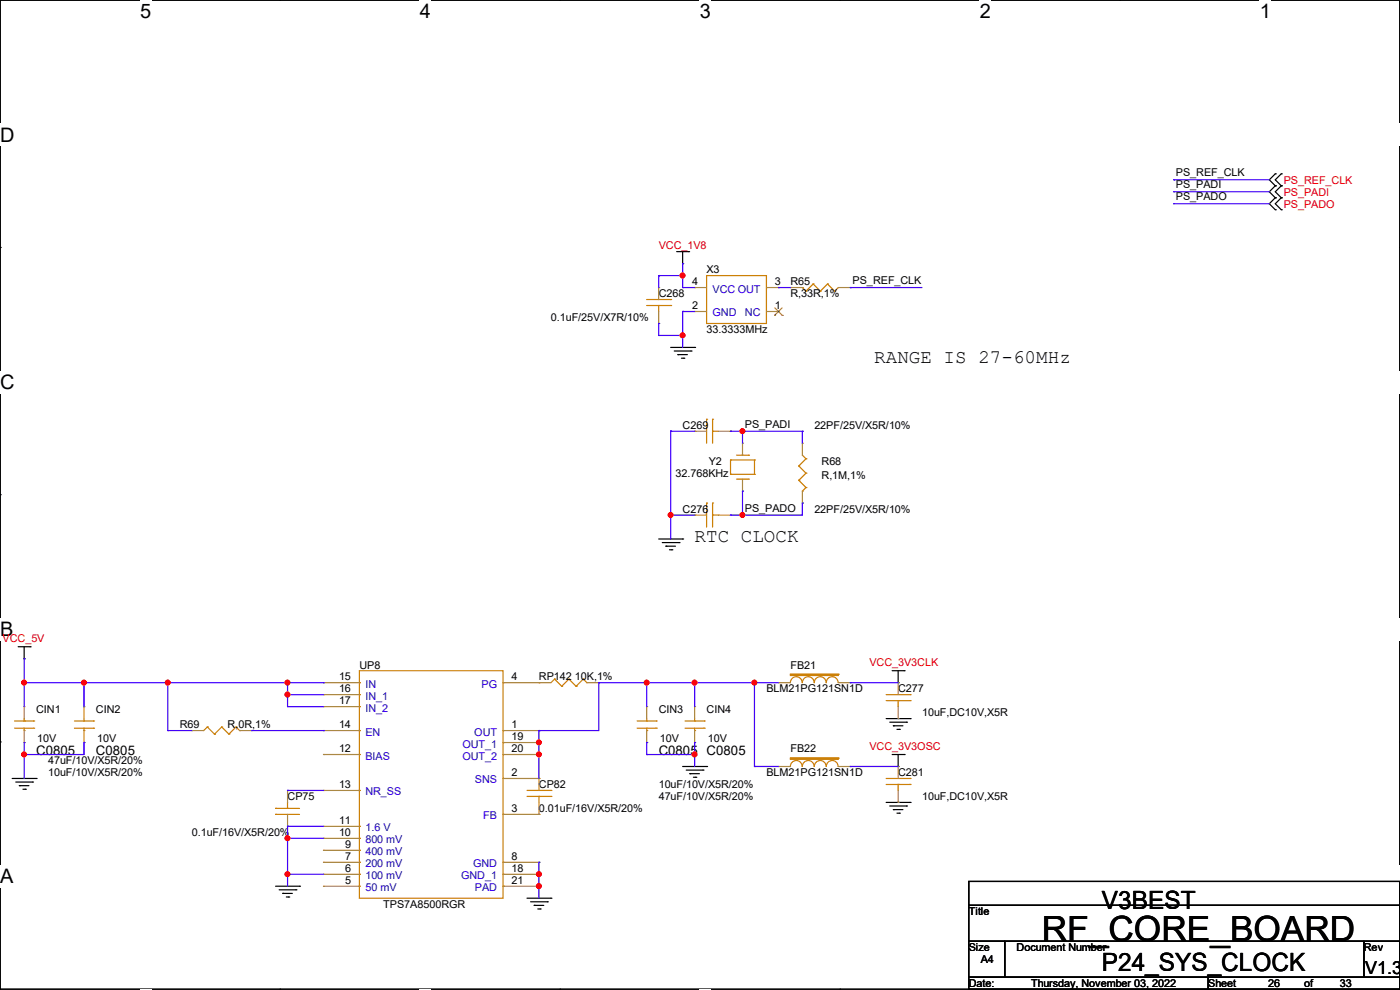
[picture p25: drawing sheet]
<svg xmlns="http://www.w3.org/2000/svg" width="297mm" height="210mm" viewBox="0 0 297 210" stroke-linecap="round" stroke-linejoin="round" font-family="sans-serif">
<defs><g id="words">
<text font-size="7.4" x="221" y="199.7">RF_CORE_BOARD</text>
<g font-size="5.3">
<text x="233.7" y="192.8">V3BEST</text>
<text x="233.7" y="206">P24_SYS_CLOCK</text>
</g>
<g font-size="4.2">
<text x="29.7" y="3.9">5</text>
<text x="89.1" y="3.9">4</text>
<text x="148.5" y="3.9">3</text>
<text x="207.9" y="3.9">2</text>
<text x="267.3" y="3.9">1</text>
<text x="0" y="30.1">D</text>
<text x="0" y="82.5">C</text>
<text x="0" y="135">B</text>
<text x="0" y="187.4">A</text>
<text x="297" y="187.4">A</text>
</g>
<g font-size="4.1">
<text x="185.5" y="77">RANGE IS 27-60MHz</text>
<text x="147.4" y="115.1">RTC CLOCK</text>
</g>
<text font-size="3.8" x="289.6" y="206.6">V1.3</text>
<g font-size="2.8">
<text x="7.7" y="160.1">C0805</text>
<text x="20.4" y="160.1">C0805</text>
<text x="139.7" y="160.1">C0805</text>
<text x="149.9" y="160.1">C0805</text>
</g>
<g font-size="2.3">
<text x="249.5" y="37.4">PS_REF_CLK</text>
<text x="249.5" y="40">PS_PADI</text>
<text x="249.5" y="42.5">PS_PADO</text>
<text x="149.9" y="58">X3</text>
<text x="139.7" y="63.1">C268</text>
<text x="146.9" y="65.5">2</text>
<text x="146.9" y="60.5">4</text>
<text x="164.4" y="65.5">1</text>
<text x="164.4" y="60.5">3</text>
<text x="167.7" y="60.5">R65</text>
<text x="167.7" y="63.1">R,33R,1%</text>
<text x="180.9" y="60.3">PS_REF_CLK</text>
<text x="116.9" y="68.2">0.1uF/25V/X7R/10%</text>
<text x="149.9" y="70.7">33.3333MHz</text>
<text x="144.8" y="91">C269</text>
<text x="158" y="90.8">PS_PADI</text>
<text x="172.8" y="91">22PF/25V/X5R/10%</text>
<text x="143.3" y="101.2">32.768KHz</text>
<text x="150.4" y="98.6">Y2</text>
<text x="174.3" y="98.6">R68</text>
<text x="174.3" y="101.7">R,1M,1%</text>
<text x="144.8" y="108.8">C276</text>
<text x="158" y="108.5">PS_PADO</text>
<text x="172.8" y="108.8">22PF/25V/X5R/10%</text>
<text x="76.2" y="141.8">UP8</text>
<text x="167.7" y="141.8">FB21</text>
<text x="71.9" y="144.3">15</text>
<text x="71.9" y="146.8">16</text>
<text x="71.9" y="149.4">17</text>
<text x="108.5" y="144.3">4</text>
<text x="114.3" y="144.4">RP142 10K,1%</text>
<text x="162.6" y="146.9">BLM21PG121SN1D</text>
<text x="190.5" y="146.9">C277</text>
<text x="7.7" y="151.2">CIN1</text>
<text x="20.4" y="151.2">CIN2</text>
<text x="38.1" y="154.5">R69</text>
<text x="48.3" y="154.5">R,0R,1%</text>
<text x="71.9" y="154.4">14</text>
<text x="108.5" y="154.4">1</text>
<text x="139.7" y="151.2">CIN3</text>
<text x="149.9" y="151.2">CIN4</text>
<text x="195.6" y="152">10uF,DC10V,X5R</text>
<text x="7.9" y="157.3">10V</text>
<text x="20.6" y="157.3">10V</text>
<text x="71.9" y="159.5">12</text>
<text x="108.5" y="157">19</text>
<text x="108.5" y="159.5">20</text>
<text x="140" y="157.3">10V</text>
<text x="150.2" y="157.3">10V</text>
<text x="167.7" y="159.6">FB22</text>
<text x="10.2" y="162.1">47uF/10V/X5R/20%</text>
<text x="10.2" y="164.7">10uF/10V/X5R/20%</text>
<text x="71.9" y="167.1">13</text>
<text x="108.5" y="164.6">2</text>
<text x="114.3" y="167.2">CP82</text>
<text x="139.7" y="167.2">10uF/10V/X5R/20%</text>
<text x="162.6" y="164.7">BLM21PG121SN1D</text>
<text x="190.5" y="164.7">C281</text>
<text x="61" y="169.8">CP75</text>
<text x="108.5" y="172.2">3</text>
<text x="114.3" y="172.3">0.01uF/16V/X5R/20%</text>
<text x="139.7" y="169.8">47uF/10V/X5R/20%</text>
<text x="195.6" y="169.8">10uF,DC10V,X5R</text>
<text x="40.7" y="177.4">0.1uF/16V/X5R/20%</text>
<text x="71.9" y="177.3">10</text>
<text x="71.9" y="174.8">11</text>
<text x="73.2" y="179.8">9</text>
<text x="73.2" y="184.9">6</text>
<text x="73.2" y="182.4">7</text>
<text x="108.5" y="182.4">8</text>
<text x="108.5" y="184.9">18</text>
<text x="73.2" y="187.5">5</text>
<text x="108.5" y="187.5">21</text>
<text x="81.3" y="192.6">TPS7A8500RGR</text>
<text x="205.5" y="194.1">Title</text>
<text x="205.5" y="201.8">Size</text>
<text x="215.7" y="201.8">Document Number</text>
<text x="289.4" y="201.8">Rev</text>
<text x="205.5" y="209.4">Date:</text>
<text x="208.1" y="204.3">A4</text>
<text x="218.7" y="209.4">Thursday, November 03, 2022</text>
<text x="256.3" y="209.4">Sheet</text>
<text x="269" y="209.4">26</text>
<text x="276.7" y="209.4">of</text>
<text x="284.3" y="209.4">33</text>
</g>
<g font-size="2.3" fill="#f00">
<text x="272.3" y="38.9">PS_REF_CLK</text>
<text x="272.3" y="41.5">PS_PADI</text>
<text x="272.3" y="44">PS_PADO</text>
<text x="139.7" y="52.9">VCC_1V8</text>
<text x=".6" y="136.2">VCC_5V</text>
<text x="184.4" y="141.3">VCC_3V3CLK</text>
<text x="184.4" y="159.1">VCC_3V3OSC</text>
</g>
<g font-size="2.3" fill="#00c">
<text x="151.2" y="62.1">VCC OUT</text>
<text x="151.2" y="67.1">GND</text>
<text x="158" y="67.1">NC</text>
<text x="77.5" y="145.9">IN</text>
<text x="77.5" y="148.4">IN_1</text>
<text x="102.2" y="145.9">PG</text>
<text x="77.5" y="151">IN_2</text>
<text x="77.5" y="161.1">BIAS</text>
<text x="77.5" y="156">EN</text>
<text x="98.1" y="158.6">OUT_1</text>
<text x="98.1" y="161.1">OUT_2</text>
<text x="100.6" y="156">OUT</text>
<text x="100.8" y="166.2">SNS</text>
<text x="77.5" y="168.7">NR_SS</text>
<text x="102.5" y="173.8">FB</text>
<text x="77.5" y="178.9">800 mV</text>
<text x="77.5" y="176.4">1.6 V</text>
<text x="77.5" y="184">200 mV</text>
<text x="77.5" y="181.4">400 mV</text>
<text x="100.4" y="184">GND</text>
<text x="77.5" y="189.1">50 mV</text>
<text x="77.5" y="186.5">100 mV</text>
<text x="97.8" y="186.5">GND_1</text>
<text x="100.8" y="189.1">PAD</text>
</g>
</g></defs>
<path d="M0 0h297v209.8h-297z" fill="none" stroke="#000" stroke-width=".25"/>
<g fill="#fff">
<path d="M29.7 0h2.4v4.8h-2.4z"/>
<path d="M29.7 209.8h2.4v.2h-2.4z"/>
</g>
<path d="M59.4 0h.1M59.4 209.8h.1" fill="none" stroke="#000" stroke-width=".25"/>
<g fill="#fff">
<path d="M89.1 0h2.3v4.8h-2.3z"/>
<path d="M89.1 209.8h2.3v.2h-2.3z"/>
</g>
<path d="M118.8 0h.1M118.8 209.8h.1" fill="none" stroke="#000" stroke-width=".25"/>
<g fill="#fff">
<path d="M148.5 0h2.3v4.8h-2.3z"/>
<path d="M148.5 209.8h2.3v.2h-2.3z"/>
</g>
<path d="M178.2 0h.1M178.2 209.8h.1" fill="none" stroke="#000" stroke-width=".25"/>
<g fill="#fff">
<path d="M207.9 0h2.3v4.8h-2.3z"/>
<path d="M207.9 209.8h2.3v.2h-2.3z"/>
</g>
<path d="M237.6 0h.1M237.6 209.8h.1" fill="none" stroke="#000" stroke-width=".25"/>
<g fill="#fff">
<path d="M267.3 0h2.3v4.8h-2.3z"/>
<path d="M267.3 209.8h2.3v.2h-2.3z"/>
<path d="M0 26.2h3.1v4.8h-3.1z"/>
<path d="M297 26.2v4.8z"/>
<path d="M0 78.7h3.1v4.7h-3.1z"/>
<path d="M297 78.7v4.7z"/>
</g>
<path d="M0 52.5h.1M297 52.5h.1" fill="none" stroke="#000" stroke-width=".25"/>
<g fill="#fff">
<path d="M0 131.1h2.9v4.8h-2.9z"/>
<path d="M297 131.1v4.8z"/>
</g>
<path d="M0 104.9h.1M297 104.9h.1" fill="none" stroke="#000" stroke-width=".25"/>
<g fill="#fff">
<path d="M0 183.6h2.9v4.7h-2.9z"/>
<path d="M296.9 183.6h.1v4.7h-.1z"/>
</g>
<g fill="none" stroke="#000" stroke-width=".25">
<path d="M270.6 36.9h.1M270.6 39.4h.1M270.6 36.9l-1.3 1.2 1.3 1.3M270.6 39.4l-1.3 1.3 1.3 1.3M271.8 39.4h.1M271.8 36.9h.1M271.8 36.9l-1.2 1.2 1.2 1.3M271.8 39.4l-1.2 1.3 1.2 1.3M143.6 53.4h2.5M144.8 55.9h.1M144.8 53.4v2.5M146.1 53.4h.1"/>
<path d="M270.6 42h.1M270.6 44.5h.1M270.6 42l-1.3 1.2 1.3 1.3M271.8 42h.1M271.8 44.5h.1M271.8 42l-1.2 1.2 1.2 1.3M142.3 73.7h5.1M143 74.5h3.6M143.8 75.2h.1M143.8 75.2h2M144.6 76h.5M145.1 76h.1"/>
<path d="M146.6 74.5h.1M147.4 73.7h.1M139.7 114.3h5.1M140.5 115.1h3.6M141.3 115.9h.1M141.3 115.9h2M142 116.6h.5M142.5 116.6h.1M144.1 115.1h.1M144.8 114.3h.1M3.9 137.2h2.5M5.1 139.7h.1"/>
<path d="M5.1 137.2v2.5M6.4 137.2h.1M0 157.4h.1M188 152.4h5.1M188.8 153.2h3.5M189.3 142.3h2.5M189.5 154h.1M189.5 154h2.1M190.3 154.7h.5M190.5 144.8h.1M190.5 142.3v2.5M190.8 154.7h.1"/>
<path d="M191.8 142.3h.1M192.3 153.2h.1M193.1 152.4h.1M297 157.4h.1M2.6 165.1h5.1M3.3 165.9h3.6M4.1 166.7h.1M4.1 166.7h2M4.9 167.4h.5M5.4 167.4h.1M6.9 165.9h.1M7.7 165.1h.1"/>
<path d="M144.8 162.6h5.1M145.6 163.4h3.5M146.3 164.1h.1M146.3 164.1h2.1M147.1 164.9h.5M147.6 164.9h.1M149.1 163.4h.1M149.9 162.6h.1M188 170.2h5.1M188.8 171h3.5M189.3 160.1h2.5M189.5 171.7h.1"/>
<path d="M189.5 171.7h2.1M190.3 172.5h.5M190.5 162.6h.1M190.5 160.1v2.5M190.8 172.5h.1M191.8 160.1h.1M192.3 171h.1M193.1 170.2h.1M58.5 188h5M59.2 188.8h3.6M60 189.5h.1M60 189.5h2"/>
<path d="M60.7 190.3h.6M61.3 190.3h.1M62.8 188.8h.1M63.5 188h.1M111.8 190.5h5.1M112.6 191.3h3.5M113.3 192.1h.1M113.3 192.1h2.1M114.1 192.8h.5M114.6 192.8h.1M116.1 191.3h.1M116.9 190.5h.1"/>
<path d="M205.5 187h91.5v5.1h-91.5zM205.5 192.1h91.5v7.6h-91.5zM205.5 199.7h7.6v7.6h-7.6zM213.1 199.7h76.2v7.6h-76.2zM289.3 199.7h7.7v7.6h-7.7zM205.5 207.3h50.8v2.5h-50.8zM256.3 207.3h40.7v2.5h-40.7z"/>
</g>
<g fill="none" stroke="#cc8006" stroke-width=".25">
<path d="M149.9 58.5h12.7v10.1h-12.7zM137.2 63.5h5.1M137.2 64.8h5.1M139.7 64.8h.1M139.7 64.8v1.3M142.3 63.5h.1M142.3 64.8h.1M170.2 61h.1M170.2 61l.8 .8M171 61.8h.1M172.5 60.2h.1M172.5 60.2l1.5 1.6"/>
<path d="M172.5 60.2l-1.5 1.6M174 61.8h.1M175.6 60.2h.1M175.6 60.2l1.5 1.6M175.6 60.2l-1.6 1.6M177.1 61.8h.1M177.8 61l-.7 .8M149.9 88.9h.1M149.9 88.9v5.1M151.2 88.9h.1M151.2 91.5h.1M151.2 88.9v5.1"/>
<path d="M151.2 91.5h1.2M155 97.6h.1M155 97.6h5.1M155 97.6v3M156.3 96.6h2.5M158.8 96.6h.1M160.1 97.6h.1M160.1 97.6v3M169.5 98.8h.1M169.5 98.8l1.5 1.6M170.2 96.6l.8 .7M171 97.3h.1"/>
<path d="M171 97.3l-1.5 1.5M149.9 106.7h.1M149.9 106.7v5.1M151.2 106.7h.1M151.2 109.3h.1M151.2 106.7v5.1M151.2 109.3h1.2M155 100.6h.1M155 100.6h5.1M156.3 101.6h2.5M158.8 101.6h.1M160.1 100.6h.1"/>
<path d="M169.5 101.9h.1M169.5 101.9l1.5 1.5M170.2 104.2h.1M171 103.4h.1M171 100.4h.1M171 100.4l-1.5 1.5M171 103.4l-.8 .8M3.1 153h4.1M3.1 154.5h4.1M5.1 153h.1M5.1 155h.1M5.1 152.4v.6"/>
<path d="M5.1 154.5v.5M7.2 153h.1M7.2 154.5h.1M15.8 153h4.1M15.8 154.5h4.1M17.8 153h.1M17.8 155h.1M17.8 152.4v.6M17.8 154.5v.5M19.9 153h.1M19.9 154.5h.1M44 154.2h.1"/>
<path d="M44 154.2l-.8 .8M44 154.2l1.5 1.5M45.5 155.7h.1M47 154.2h.1M47 154.2l-1.5 1.5M47 154.2l1.6 1.5M48.6 155.7h.1M50.1 154.2h.1M50.1 154.2l-1.5 1.5M50.1 154.2l.7 .8M50.8 155h.1M76.2 142.3h30.5v48.2h-30.5z"/>
<path d="M76.2 155h.1M76.2 144.8h.1M76.2 147.4h.1M76.2 149.9h.1M106.7 155h.1M106.7 144.8h.1M106.7 157.5h.1M117.6 144.1h.1M117.6 144.1l-.7 .7M117.6 144.1l1.6 1.5M119.2 145.6h.1M120.7 144.1h.1"/>
<path d="M120.7 144.1l-1.5 1.5M120.7 144.1l1.5 1.5M122.2 145.6h.1M123.7 144.1h.1M123.7 144.1l-1.5 1.5M123.7 144.1l.8 .7M124.5 144.8h.1M135.2 153h4M135.2 154.5h4M137.2 153h.1M137.2 155h.1M137.2 152.4v.6"/>
<path d="M137.2 154.5v.5M139.2 153h.1M139.2 154.5h.1M145.3 153h4.1M145.3 154.5h4.1M147.4 153h.1M147.4 155h.1M147.4 152.4v.6M147.4 154.5v.5M149.4 153h.1M149.4 154.5h.1M167.7 143h10.1"/>
<path d="M167.7 144.8a1.25 1.25 0 0 1 1.2-1.2 1.25 1.25 0 0 1 1.3 1.2 1.29 1.29 0 0 1 1.3-1.2 1.29 1.29 0 0 1 1.3 1.2 1.25 1.25 0 0 1 1.2-1.2 1.25 1.25 0 0 1 1.3 1.2M175.3 144.8a1.25 1.25 0 0 1 1.3-1.2 1.25 1.25 0 0 1 1.2 1.2M177.8 143h.1M188 147.4h5.1M188 148.6h5.1M190.5 148.6h.1M190.5 148.6v1.3M193.1 147.4h.1M193.1 148.6h.1M58.5 172.8h.1M58.5 171.5h.1M58.5 172.8h5"/>
<path d="M58.5 171.5h5M61 171.5h.1M61 170.2v1.3M76.2 177.8h.1M76.2 175.3h.1M76.2 160.1h.1M76.2 167.7h.1M106.7 165.1h.1M106.7 172.8h.1M106.7 160.1h.1M111.8 167.7h5.1M111.8 169h5.1"/>
<path d="M114.3 169h.1M114.3 169v1.2M116.9 167.7h.1M116.9 169h.1M167.7 160.8h10.1M167.7 162.6a1.25 1.25 0 0 1 1.2-1.3 1.25 1.25 0 0 1 1.3 1.3 1.29 1.29 0 0 1 1.3-1.3 1.29 1.29 0 0 1 1.3 1.3 1.25 1.25 0 0 1 1.2-1.3 1.25 1.25 0 0 1 1.3 1.3M175.3 162.6a1.25 1.25 0 0 1 1.3-1.3 1.25 1.25 0 0 1 1.2 1.3M177.8 160.8h.1M188 165.1h5.1M188 166.4h5.1M190.5 166.4h.1M190.5 166.4v1.3"/>
<path d="M193.1 165.1h.1M193.1 166.4h.1M76.2 188h.1M76.2 185.5h.1M76.2 182.9h.1M76.2 180.4h.1M106.7 182.9h.1M106.7 185.5h.1M106.7 188h.1"/>
</g>
<g fill="none" stroke="#a84" stroke-width=".25">
<path d="M139.7 61h.1M139.7 68.6h.1M139.7 61v2.5M139.7 66.1v2.5M147.4 66.1h.1M147.4 61h.1M147.4 66.1h2.5M147.4 61h2.5M162.6 66.1h2.5M162.6 61h2.5M165.1 66.1h.1M165.1 61h.1"/>
<path d="M167.7 61h.1M167.7 61h2.5M177.8 61h2.6M180.4 61h.1M147.4 91.5h.1M147.4 91.5h2.5M152.4 91.5h2.6M155 91.5h.1M157.5 94h.1M157.5 94v2.6M170.2 94h.1M170.2 94v2.6"/>
<path d="M147.4 109.3h.1M147.4 109.3h2.5M152.4 109.3h2.6M155 109.3h.1M157.5 104.2h.1M157.5 101.6v2.6M170.2 106.7h.1M170.2 104.2v2.5M5.1 149.9h.1M5.1 157.5h.1M5.1 149.9v2.5M5.1 155v2.5"/>
<path d="M17.8 149.9h.1M17.8 157.5h.1M17.8 149.9v2.5M17.8 155v2.5M40.7 155h.1M40.7 155h2.5M50.8 155h2.6M53.4 155h.1M68.6 155h.1M68.6 144.8h.1M68.6 147.4h.1M68.6 149.9h.1"/>
<path d="M68.6 155h7.6M68.6 144.8h7.6M68.6 147.4h7.6M68.6 149.9h7.6M106.7 155h7.6M106.7 144.8h10.2M106.7 157.5h7.6M114.3 155h.1M114.3 144.8h.1M114.3 157.5h.1M124.5 144.8h2.5M127 144.8h.1"/>
<path d="M137.2 149.9h.1M137.2 157.5h.1M137.2 149.9v2.5M137.2 155v2.5M147.4 149.9h.1M147.4 157.5h.1M147.4 149.9v2.5M147.4 155v2.5M165.1 144.8h.1M165.1 144.8h2.6M177.8 144.8h2.6M180.4 144.8h.1"/>
<path d="M190.5 144.8h.1M190.5 152.4h.1M190.5 144.8v2.6M190.5 149.9v2.5M61 175.3h.1M61 167.7h.1M61 167.7v2.5M61 172.8v2.5M68.6 177.8h.1M68.6 175.3h.1M68.6 160.1h.1M68.6 167.7h.1"/>
<path d="M68.6 177.8h7.6M68.6 175.3h7.6M68.6 160.1h7.6M68.6 167.7h7.6M106.7 165.1h7.6M106.7 172.8h7.6M106.7 160.1h7.6M114.3 165.1h.1M114.3 172.8h.1M114.3 160.1h.1M114.3 165.1v2.6M114.3 170.2v2.6"/>
<path d="M165.1 162.6h.1M165.1 162.6h2.6M177.8 162.6h2.6M180.4 162.6h.1M190.5 162.6h.1M190.5 170.2h.1M190.5 162.6v2.5M190.5 167.7v2.5M68.6 188h.1M68.6 185.5h.1M68.6 182.9h.1M68.6 180.4h.1"/>
<path d="M68.6 188h7.6M68.6 185.5h7.6M68.6 182.9h7.6M68.6 180.4h7.6M106.7 188h7.6M106.7 185.5h7.6M106.7 182.9h7.6M114.3 182.9h.1M114.3 185.5h.1M114.3 188h.1"/>
</g>
<g fill="#cc8006" stroke="#cc8006" stroke-width=".25">
<path d="M167.7 143h10.1v.3h-10.1z" fill-rule="evenodd"/>
<path d="M167.7 160.8h10.1v.3h-10.1z" fill-rule="evenodd"/>
</g>
<path d="M164.3 66.9h.1M164.4 65.3l1.5 1.6M165.9 65.3l-1.6 1.6M165.9 66.9h.1" fill="none" stroke="#804000" stroke-width=".21"/>
<g fill="none" stroke="#4200ff" stroke-width=".25">
<path d="M249 38.1h.1M249 38.1h20.3M139.7 58.5h.1M139.7 58.5h5.1M139.7 58.5v2.5M144.8 55.9h.1M144.8 58.5h.1M144.8 55.9v5.1M249 40.7h.1M249 43.2h.1M249 40.7h20.3M249 43.2h20.3"/>
<path d="M139.7 68.6h.1M139.7 71.2h.1M139.7 68.6v2.6M139.7 71.2h5.1M144.8 61h.1M144.8 66.1h.1M144.8 71.2h.1M144.8 66.1v7.6M144.8 61h2.6M144.8 66.1h2.6M165.1 61h.1M165.1 61h2.6"/>
<path d="M180.4 61h.1M180.4 61h15.2M142.3 91.5h.1M142.3 91.5v22.8M142.3 91.5h5.1M155 91.5h.1M155 91.5h15.2M157.5 91.5h.1M157.5 91.5v2.5M170.2 91.5h.1M170.2 91.5v2.5M142.3 109.3h.1"/>
<path d="M142.3 109.3h5.1M155 109.3h.1M157.5 104.2h.1M157.5 109.3h.1M157.5 104.2v5.1M170.2 106.7h.1M170.2 106.7v2.6h-15.2M5.1 139.7h.1M5.1 139.7v10.2M5.1 144.8h.1M5.1 157.5h.1M5.1 157.5v7.6"/>
<path d="M5.1 144.8h63.5M17.8 144.8h.1M17.8 157.5h.1M17.8 144.8v5.1M17.8 157.5v2.6h-12.7M35.6 144.8h.1M35.6 155h.1M35.6 144.8v10.2M35.6 155h5.1M53.4 155h15.2M61 144.8h.1M61 147.4h.1"/>
<path d="M61 149.9h.1M61 144.8v5.1M61 147.4h7.6M61 149.9h7.6M68.6 155h.1M68.6 144.8h.1M114.3 155h.1M114.3 157.5h.1M114.3 155v10.1M127 144.8h.1M127 144.8h38.1M127 144.8v10.2h-12.7"/>
<path d="M137.2 144.8h.1M137.2 157.5h.1M137.2 144.8v5.1M137.2 157.5v2.6M147.4 144.8h.1M147.4 157.5h.1M147.4 144.8v5.1M147.4 157.5v5.1M160.1 144.8h.1M160.1 144.8v17.8M180.4 144.8h.1M180.4 144.8h10.1"/>
<path d="M5.1 160.1h.1M61 167.7h.1M61 175.3h.1M61 177.8h.1M61 167.7h7.6M61 175.3v12.7M61 175.3h7.6M61 177.8h7.6M114.3 160.1h.1M137.2 160.1h.1M137.2 160.1h10.2M147.4 160.1h.1"/>
<path d="M160.1 162.6h.1M160.1 162.6h5M180.4 162.6h.1M180.4 162.6h10.1M61 185.5h.1M61 185.5h7.6M114.3 182.9h.1M114.3 185.5h.1M114.3 188h.1M114.3 182.9v7.6"/>
</g>
<g fill="#f00" stroke="#f00" stroke-width=".25">
<circle cx="144.8" cy="58.4" r=".49"/>
<circle cx="144.8" cy="71.1" r=".49"/>
<circle cx="142.3" cy="109.2" r=".49"/>
<circle cx="157.5" cy="91.5" r=".49"/>
<circle cx="157.5" cy="109.2" r=".49"/>
<circle cx="5.1" cy="144.8" r=".49"/>
<circle cx="17.8" cy="144.8" r=".49"/>
<circle cx="35.6" cy="144.8" r=".49"/>
<circle cx="61" cy="144.8" r=".49"/>
<circle cx="137.2" cy="144.8" r=".49"/>
<circle cx="147.3" cy="144.8" r=".49"/>
<circle cx="160" cy="144.8" r=".49"/>
<circle cx="5.1" cy="160" r=".49"/>
<circle cx="147.3" cy="160" r=".49"/>
<circle cx="61" cy="185.4" r=".49"/>
<circle cx="61" cy="177.8" r=".49"/>
<circle cx="114.3" cy="157.5" r=".49"/>
<circle cx="114.3" cy="185.4" r=".49"/>
<circle cx="114.3" cy="188" r=".49"/>
<circle cx="61" cy="147.3" r=".49"/>
<circle cx="114.3" cy="160" r=".49"/>
</g>
<use href="#words"/>
</svg>
